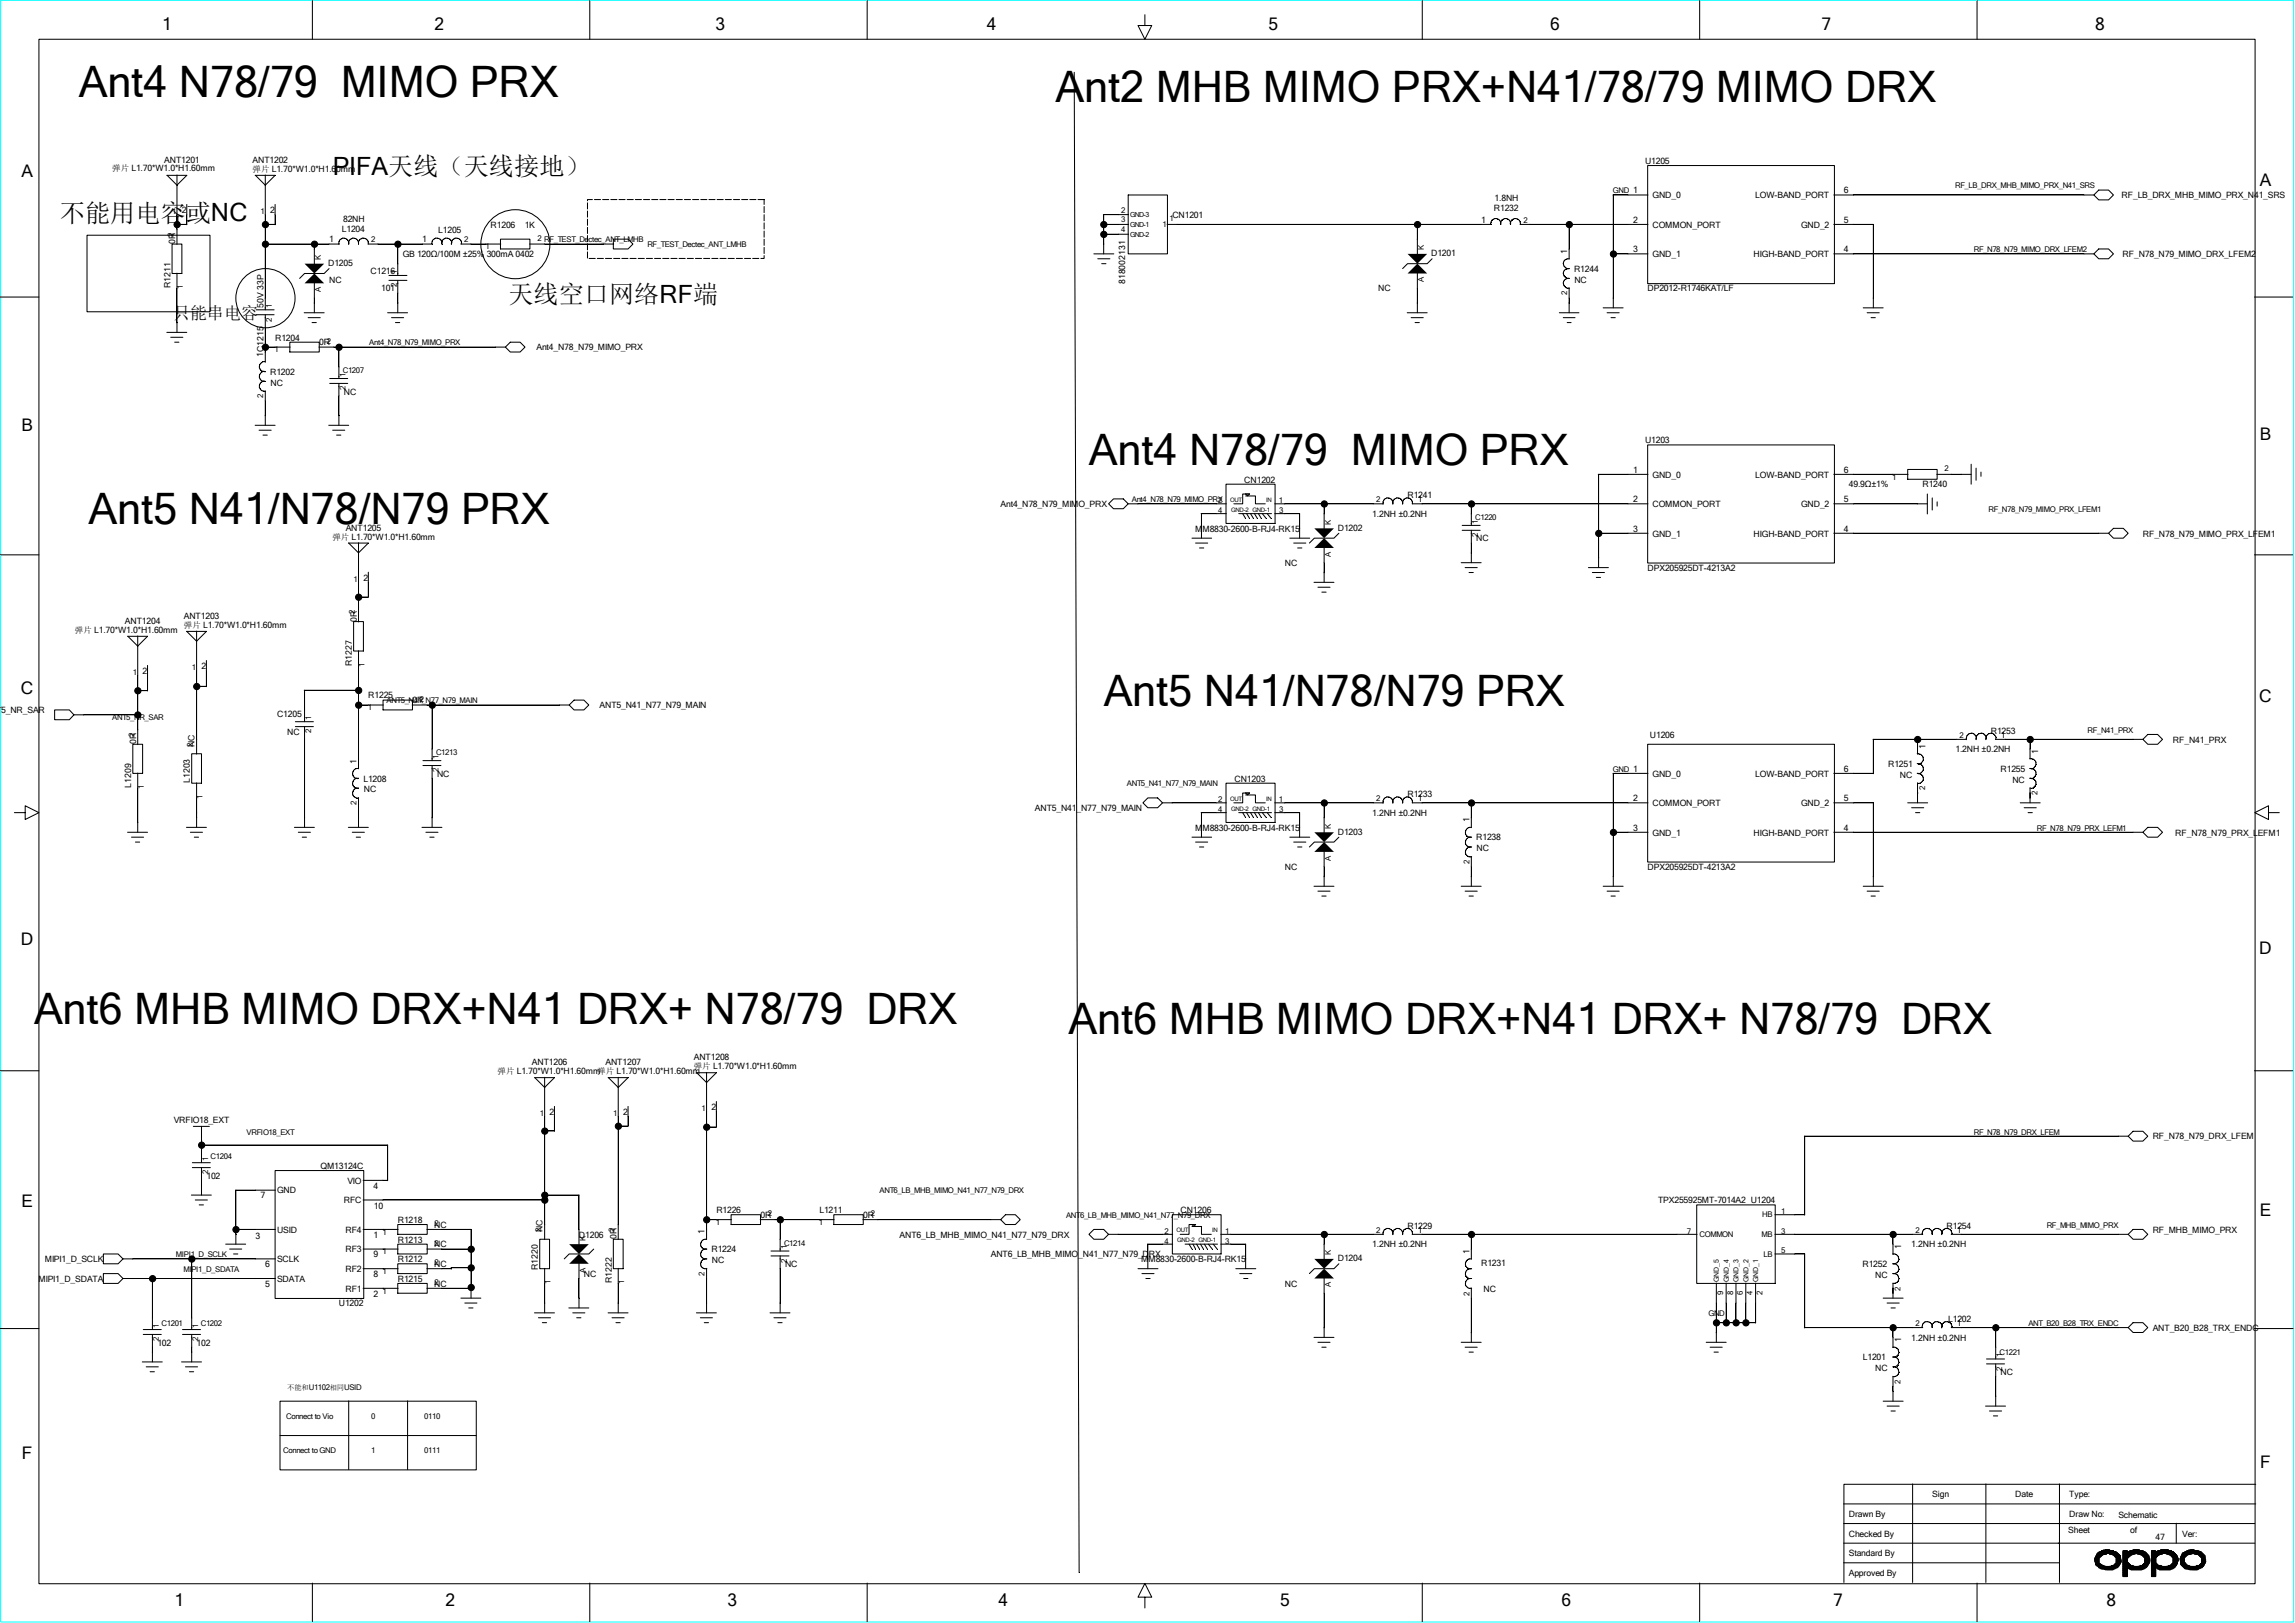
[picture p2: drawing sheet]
<svg xmlns="http://www.w3.org/2000/svg" width="297mm" height="210mm" viewBox="0 0 297 210" stroke-linecap="round" stroke-linejoin="round" font-family="sans-serif">
<defs><g id="words">
<g font-size="5.6">
<text x="10.2" y="12.6">Ant4 N78/79 MIMO PRX</text>
<text x="136.6" y="13.3">Ant2 MHB MIMO PRX+N41/78/79 MIMO DRX</text>
<text x="140.9" y="60.2">Ant4 N78/79 MIMO PRX</text>
<text x="11.5" y="67.8">Ant5 N41/N78/N79 PRX</text>
<text x="142.8" y="91.3">Ant5 N41/N78/N79 PRX</text>
<text x="4.4" y="132.5">Ant6 MHB MIMO DRX+N41 DRX+ N78/79 DRX</text>
<text x="138.3" y="133.8">Ant6 MHB MIMO DRX+N41 DRX+ N78/79 DRX</text>
</g>
<g font-size="3.3">
<text x="43.1" y="22.6">PIFA天线（天线接地）</text>
<text x="7.7" y="28.7">不能用电容或NC</text>
<text x="65.8" y="39.2">天线空口网络RF端</text>
</g>
<g font-size="2.2">
<text x="21" y="3.9">1</text>
<text x="56.2" y="3.9">2</text>
<text x="92.6" y="3.9">3</text>
<text x="127.7" y="3.9">4</text>
<text x="164.2" y="3.9">5</text>
<text x="200.6" y="3.9">6</text>
<text x="235.8" y="3.9">7</text>
<text x="271.1" y="3.9">8</text>
<text x="2.8" y="22.9">A</text>
<text x="292.5" y="24.1">A</text>
<text x="22.4" y="41.2">只能串电容</text>
<text x="2.8" y="55.8">B</text>
<text x="292.5" y="57">B</text>
<text x="2.7" y="89.7">C</text>
<text x="292.4" y="90.8">C</text>
<text x="2.7" y="122.3">D</text>
<text x="292.4" y="123.5">D</text>
<text x="2.8" y="156.2">E</text>
<text x="292.5" y="157.4">E</text>
<text x="2.8" y="188.8">F</text>
<text x="292.5" y="189.9">F</text>
<text x="22.6" y="207.9">1</text>
<text x="57.7" y="207.9">2</text>
<text x="94.1" y="207.9">3</text>
<text x="129.2" y="207.9">4</text>
<text x="165.7" y="207.9">5</text>
<text x="202.1" y="207.9">6</text>
<text x="237.2" y="207.9">7</text>
<text x="272.6" y="207.9">8</text>
</g>
<g font-size="1.1">
<text x="14.5" y="22.1">弹片 L1.70*W1.0*H1.60mm</text>
<text x="21.3" y="21.1">ANT1201</text>
<text x="32.7" y="22.2">弹片 L1.70*W1.0*H1.60mm</text>
<text x="32.7" y="21.1">ANT1202</text>
<text x="212.9" y="21.2">U1205</text>
<text x="23.5" y="27.6">2</text>
<text x="35" y="27.6">2</text>
<text x="44.2" y="30">L1204</text>
<text x="44.4" y="28.7">82NH</text>
<text x="63.5" y="29.5">R1206</text>
<text x="67.9" y="29.5">1K</text>
<text x="151.7" y="28.2">CN1201</text>
<text x="191.7" y="28.8">1</text>
<text x="193.3" y="27.3">R1232</text>
<text x="193.4" y="26">1.8NH</text>
<text x="211.4" y="28.8">2</text>
<text x="213.9" y="25.7">GND_0</text>
<text x="213.9" y="29.5">COMMON_PORT</text>
<text x="227.2" y="25.7">LOW-BAND_PORT</text>
<text x="233.1" y="29.5">GND_2</text>
<text x="238.6" y="25">6</text>
<text x="238.6" y="28.8">5</text>
<text x="274.6" y="25.7">RF_LB_DRX_MHB_MIMO_PRX_N41_SRS</text>
<text x="22.7" y="31.6" transform="rotate(-90 22.7 31.6)">0R</text>
<text x="42.5" y="34.4">D1205</text>
<text x="42.6" y="31.4">1</text>
<text x="48" y="35.4">C1216</text>
<text x="52.1" y="33.3">GB 120Ω/100M ±25% 300mA 0402</text>
<text x="54.7" y="31.4">1</text>
<text x="56.7" y="30.1">L1205</text>
<text x="185.2" y="33.1">D1201</text>
<text x="202.8" y="32.9" transform="rotate(-90 202.8 32.9)">1</text>
<text x="203.7" y="35.2">R1244</text>
<text x="211.4" y="32.6">3</text>
<text x="213.9" y="33.3">GND_1</text>
<text x="226.9" y="33.3">HIGH-BAND_PORT</text>
<text x="238.6" y="32.6">4</text>
<text x="274.7" y="33.3">RF_N78_N79_MIMO_DRX_LFEM2</text>
<text x="22.1" y="37.3" transform="rotate(-90 22.1 37.3)">R1211</text>
<text x="34.1" y="39.8" transform="rotate(-90 34.1 39.8)">50V 33P</text>
<text x="42.6" y="36.6">NC</text>
<text x="49.3" y="37.6">101</text>
<text x="145.6" y="36.8" transform="rotate(-90 145.6 36.8)">818002131</text>
<text x="178.4" y="37.7">NC</text>
<text x="203.8" y="36.6">NC</text>
<text x="213.2" y="37.7">DP2012-R1746KAT/LF</text>
<text x="34.1" y="46.2" transform="rotate(-90 34.1 46.2)">1C1215</text>
<text x="35.6" y="44.1">R1204</text>
<text x="41.3" y="44.7">0R2</text>
<text x="69.4" y="45.3">Ant4_N78_N79_MIMO_PRX</text>
<text x="35" y="48.5">R1202</text>
<text x="35" y="49.9">NC</text>
<text x="44.5" y="51.1">NC</text>
<text x="212.9" y="57.4">U1203</text>
<text x="129.5" y="65.6">Ant4_N78_N79_MIMO_PRX</text>
<text x="161" y="62.4">CN1202</text>
<text x="182.2" y="64.5">R1241</text>
<text x="183.5" y="65">1</text>
<text x="211.4" y="61.2">1</text>
<text x="211.4" y="65">2</text>
<text x="213.9" y="61.8">GND_0</text>
<text x="213.9" y="65.6">COMMON_PORT</text>
<text x="227.2" y="61.8">LOW-BAND_PORT</text>
<text x="233.1" y="65.6">GND_2</text>
<text x="238.6" y="65">5</text>
<text x="238.6" y="61.2">6</text>
<text x="239.3" y="63.1">49.9Ω±1%</text>
<text x="248.8" y="63.1">R1240</text>
<text x="43" y="69.9">弹片 L1.70*W1.0*H1.60mm</text>
<text x="44.7" y="68.7">ANT1205</text>
<text x="154.7" y="68.8">MM8830-2600-B-RJ4-RK15</text>
<text x="173.1" y="68.7">D1202</text>
<text x="177.6" y="66.9">1.2NH ±0.2NH</text>
<text x="191.1" y="70.1">NC</text>
<text x="211.4" y="68.8">3</text>
<text x="213.9" y="69.4">GND_1</text>
<text x="226.9" y="69.4">HIGH-BAND_PORT</text>
<text x="238.6" y="68.8">4</text>
<text x="277.3" y="69.4">RF_N78_N79_MIMO_PRX_LFEM1</text>
<text x="47" y="75.1">2</text>
<text x="166.3" y="73.2">NC</text>
<text x="213.2" y="73.9">DPX205925DT-4213A2</text>
<text x="9.7" y="81.9">弹片 L1.70*W1.0*H1.60mm</text>
<text x="16.2" y="80.7">ANT1204</text>
<text x="23.8" y="80.1">ANT1203</text>
<text x="23.8" y="81.2">弹片 L1.70*W1.0*H1.60mm</text>
<text x="46.2" y="80.4" transform="rotate(-90 46.2 80.4)">0R</text>
<text x="18.5" y="87.2">2</text>
<text x="26.1" y="86.6">2</text>
<text x="45.5" y="86.1" transform="rotate(-90 45.5 86.1)">R1227</text>
<text x="-.5" y="92.3">T5_NR_SAR</text>
<text x="35.9" y="92.8">C1205</text>
<text x="37.2" y="95.2">NC</text>
<text x="47.7" y="90.4">R1225</text>
<text x="53.4" y="91">0R</text>
<text x="77.6" y="91.7">ANT5_N41_N77_N79_MAIN</text>
<text x="213.5" y="95.5">U1206</text>
<text x="257.6" y="95">R1253</text>
<text x="259" y="95.5">1</text>
<text x="17" y="102" transform="rotate(-90 17 102)">L1209</text>
<text x="17.6" y="96.3" transform="rotate(-90 17.6 96.3)">0R</text>
<text x="24.6" y="101.3" transform="rotate(-90 24.6 101.3)">L1203</text>
<text x="25.2" y="96.6" transform="rotate(-90 25.2 96.6)">NC</text>
<text x="46.1" y="98.8" transform="rotate(-90 46.1 98.8)">1</text>
<text x="47" y="101.1">L1208</text>
<text x="56.6" y="100.5">NC</text>
<text x="159.8" y="101.1">CN1203</text>
<text x="213.9" y="100.5">GND_0</text>
<text x="227.2" y="100.5">LOW-BAND_PORT</text>
<text x="238.6" y="99.9">6</text>
<text x="244.3" y="99.2">R1251</text>
<text x="245.9" y="100.6">NC</text>
<text x="249.2" y="96.9" transform="rotate(-90 249.2 96.9)">1</text>
<text x="253.1" y="97.4">1.2NH ±0.2NH</text>
<text x="258.9" y="99.9">R1255</text>
<text x="260.4" y="101.3">NC</text>
<text x="263.8" y="97.5" transform="rotate(-90 263.8 97.5)">1</text>
<text x="281.2" y="96.1">RF_N41_PRX</text>
<text x="47.1" y="102.5">NC</text>
<text x="133.9" y="104.9">ANT5_N41_N77_N79_MAIN</text>
<text x="154.7" y="107.5">MM8830-2600-B-RJ4-RK15</text>
<text x="173.1" y="108">D1203</text>
<text x="177.6" y="105.6">1.2NH ±0.2NH</text>
<text x="182.2" y="103.2">R1233</text>
<text x="183.5" y="103.7">1</text>
<text x="190.2" y="106.4" transform="rotate(-90 190.2 106.4)">1</text>
<text x="211.4" y="103.7">2</text>
<text x="211.4" y="107.5">3</text>
<text x="213.9" y="104.3">COMMON_PORT</text>
<text x="233.1" y="104.3">GND_2</text>
<text x="238.6" y="103.7">5</text>
<text x="238.6" y="107.5">4</text>
<text x="166.3" y="112.6">NC</text>
<text x="191.1" y="108.8">R1238</text>
<text x="191.1" y="110.2">NC</text>
<text x="213.2" y="112.6">DPX205925DT-4213A2</text>
<text x="213.9" y="108.1">GND_1</text>
<text x="226.9" y="108.1">HIGH-BAND_PORT</text>
<text x="281.5" y="108.1">RF_N78_N79_PRX_LEFM1</text>
<text x="68.8" y="137.8">ANT1206</text>
<text x="78.4" y="137.8">ANT1207</text>
<text x="89.8" y="137.2">ANT1208</text>
<text x="64.4" y="139">弹片 L1.70*W1.0*H1.60mm弹片 L1.70*W1.0*H1.60mm</text>
<text x="89.8" y="138.3">弹片 L1.70*W1.0*H1.60mm</text>
<text x="92.1" y="143.6">2</text>
<text x="22.5" y="145.3">VRFIO18_EXT</text>
<text x="71.1" y="144.3">2</text>
<text x="80.6" y="144.3">2</text>
<text x="278.6" y="147.4">RF_N78_N79_DRX_LFEM</text>
<text x="26.7" y="152.5">102</text>
<text x="33.7" y="155.1">7</text>
<text x="35.9" y="154.4">GND</text>
<text x="41.5" y="151.3">QM13124C</text>
<text x="44.5" y="155.7">RFC</text>
<text x="45" y="153.2">VIO</text>
<text x="48.3" y="153.8">4</text>
<text x="214.6" y="155.7">TPX255925MT-7014A2 U1204</text>
<text x="33.1" y="160.3">3</text>
<text x="35.9" y="159.5">USID</text>
<text x="44.7" y="159.5">RF4</text>
<text x="48.3" y="160.1">1</text>
<text x="48.4" y="156.5">10</text>
<text x="51.5" y="158.2">R1218</text>
<text x="51.5" y="160.8">R1213</text>
<text x="56.2" y="158.9">NC</text>
<text x="56.2" y="161.4">NC</text>
<text x="70.2" y="159.4" transform="rotate(-90 70.2 159.4)">NC</text>
<text x="74.9" y="160.1">D1206</text>
<text x="79.8" y="160.4" transform="rotate(-90 79.8 160.4)">0R</text>
<text x="91.2" y="159.7" transform="rotate(-90 91.2 159.7)">1</text>
<text x="92.7" y="157">R1226</text>
<text x="98.4" y="157.6">0R</text>
<text x="106" y="157">L1211</text>
<text x="111.7" y="157.6">0R2</text>
<text x="116.4" y="160.1">ANT6_LB_MHB_MIMO_N41_N77_N79_DRX</text>
<text x="152.8" y="157">CN1206</text>
<text x="177.6" y="161.4">1.2NH ±0.2NH</text>
<text x="182.2" y="159">R1229</text>
<text x="183.5" y="159.5">1</text>
<text x="246" y="161.6" transform="rotate(-90 246 161.6)">1</text>
<text x="247.4" y="161.4">1.2NH ±0.2NH</text>
<text x="251.9" y="159">R1254</text>
<text x="253.2" y="159.5">1</text>
<text x="278.6" y="159.5">RF_MHB_MIMO_PRX</text>
<text x="5" y="165.9">MIPI1_D_SDATA</text>
<text x="5.8" y="163.3">MIPI1_D_SCLK</text>
<text x="34.3" y="166.5">5</text>
<text x="34.3" y="164">6</text>
<text x="35.9" y="163.3">SCLK</text>
<text x="35.9" y="165.9">SDATA</text>
<text x="44.7" y="167.1">RF1</text>
<text x="44.7" y="164.6">RF2</text>
<text x="44.7" y="162.1">RF3</text>
<text x="48.3" y="162.7">9</text>
<text x="48.3" y="165.2">8</text>
<text x="48.3" y="167.8">2</text>
<text x="51.5" y="163.3">R1212</text>
<text x="51.5" y="165.9">R1215</text>
<text x="56.2" y="164">NC</text>
<text x="56.2" y="166.5">NC</text>
<text x="69.6" y="164.3" transform="rotate(-90 69.6 164.3)">R1220</text>
<text x="75.6" y="165.2">NC</text>
<text x="79.2" y="166.1" transform="rotate(-90 79.2 166.1)">R1222</text>
<text x="92.1" y="162.1">R1224</text>
<text x="92.1" y="163.4">NC</text>
<text x="101.6" y="164">NC</text>
<text x="128.2" y="162.7">ANT6_LB_MHB_MIMO_N41_N77_N79_DRX</text>
<text x="147.7" y="163.3">MM8830-2600-B-RJ4-RK15</text>
<text x="166.3" y="166.5">NC</text>
<text x="173.1" y="163.2">D1204</text>
<text x="190.2" y="162.3" transform="rotate(-90 190.2 162.3)">1</text>
<text x="191.7" y="163.8">R1231</text>
<text x="192" y="167.1">NC</text>
<text x="241" y="164">R1252</text>
<text x="242.7" y="165.4">NC</text>
<text x="43.9" y="169">U1202</text>
<text x="246" y="173.7" transform="rotate(-90 246 173.7)">1</text>
<text x="247.4" y="173.5">1.2NH ±0.2NH</text>
<text x="252.1" y="171.1">L1202</text>
<text x="253.2" y="171.6">1</text>
<text x="278.6" y="172.2">ANT_B20_B28_TRX_ENDC</text>
<text x="20.4" y="174.1">102</text>
<text x="25.4" y="174.1">102</text>
<text x="241.1" y="176">L1201</text>
<text x="242.7" y="177.4">NC</text>
<text x="258.9" y="177.9">NC</text>
<text x="239.3" y="196.3">Drawn By</text>
<text x="250.1" y="193.8">Sign</text>
<text x="260.8" y="193.8">Date</text>
<text x="267.8" y="196.3">Draw No:</text>
<text x="267.8" y="193.8">Type:</text>
<text x="274.2" y="196.4">Schematic</text>
<text x="239.3" y="198.8">Checked By</text>
<text x="239.3" y="201.4">Standard By</text>
<text x="239.3" y="203.9">Approved By</text>
<text x="267.7" y="198.3">Sheet</text>
<text x="275.7" y="198.3">of</text>
<text x="279" y="199.2">47</text>
<text x="282.4" y="198.8">Ver:</text>
</g>
<g font-size="1">
<text x="22.3" y="27.7">1</text>
<text x="33.7" y="27.7">1</text>
<text x="145.1" y="28.8">3</text>
<text x="145.1" y="27.5">2</text>
<text x="150.5" y="29.4">1</text>
<text x="151.3" y="28.7">1</text>
<text x="197.1" y="28.8">2</text>
<text x="208.7" y="25">GND 1</text>
<text x="253" y="24.4">RF_LB_DRX_MHB_MIMO_PRX_N41_SRS</text>
<text x="22.4" y="30.6" transform="rotate(-90 22.4 30.6)">2</text>
<text x="41.5" y="33.7" transform="rotate(-90 41.5 33.7)">K</text>
<text x="48" y="31.4">2</text>
<text x="51.4" y="35.4" transform="rotate(-90 51.4 35.4)">1</text>
<text x="60.1" y="31.4">2</text>
<text x="62.8" y="32.3">1</text>
<text x="69.6" y="31.2">2 RF_TEST_Dectec_ANT_LMHB</text>
<text x="83.8" y="32">RF_TEST_Dectec_ANT_LMHB</text>
<text x="145.1" y="30.1">4</text>
<text x="184.3" y="32.4" transform="rotate(-90 184.3 32.4)">K</text>
<text x="255.4" y="32.6">RF_N78_N79_MIMO_DRX_LFEM2</text>
<text x="23.7" y="37.4" transform="rotate(-90 23.7 37.4)">1</text>
<text x="35.2" y="41.6" transform="rotate(-90 35.2 41.6)">2</text>
<text x="35.2" y="39.9" transform="rotate(-90 35.2 39.9)">1</text>
<text x="41.5" y="37.8" transform="rotate(-90 41.5 37.8)">A</text>
<text x="51.4" y="37.2" transform="rotate(-90 51.4 37.2)">2</text>
<text x="184.3" y="36.5" transform="rotate(-90 184.3 36.5)">A</text>
<text x="202.8" y="38.2" transform="rotate(-90 202.8 38.2)">2</text>
<text x="35.5" y="45.6">1</text>
<text x="47.8" y="44.7">Ant4_N78_N79_MIMO_PRX</text>
<text x="34.1" y="51.6" transform="rotate(-90 34.1 51.6)">2</text>
<text x="44.4" y="48.3">C1207</text>
<text x="44.7" y="50.5" transform="rotate(-90 44.7 50.5)">2</text>
<text x="44.7" y="48.8" transform="rotate(-90 44.7 48.8)">1</text>
<text x="146.5" y="65">Ant4_N78_N79_MIMO_PRX</text>
<text x="157.6" y="65.1">2</text>
<text x="165.5" y="65.1">1</text>
<text x="178.1" y="65">2</text>
<text x="244.9" y="62.1">1</text>
<text x="251.6" y="61">2</text>
<text x="157.6" y="66.4">4</text>
<text x="165.5" y="66.4">3</text>
<text x="172.2" y="67.9" transform="rotate(-90 172.2 67.9)">K</text>
<text x="190.9" y="67.3">C1220</text>
<text x="191.3" y="69.5" transform="rotate(-90 191.3 69.5)">2</text>
<text x="191.3" y="67.8" transform="rotate(-90 191.3 67.8)">1</text>
<text x="257.3" y="66.3">RF_N78_N79_MIMO_PRX_LFEM1</text>
<text x="45.8" y="75.3">1</text>
<text x="172.2" y="72.1" transform="rotate(-90 172.2 72.1)">A</text>
<text x="45.9" y="79.5" transform="rotate(-90 45.9 79.5)">2</text>
<text x="17.2" y="87.3">1</text>
<text x="24.8" y="86.7">1</text>
<text x="47.2" y="86.3" transform="rotate(-90 47.2 86.3)">1</text>
<text x="14.5" y="93.2">ANT5_NR_SAR</text>
<text x="17.4" y="95.4" transform="rotate(-90 17.4 95.4)">2</text>
<text x="40.3" y="94.9" transform="rotate(-90 40.3 94.9)">2</text>
<text x="40.3" y="93.2" transform="rotate(-90 40.3 93.2)">1</text>
<text x="47.6" y="91.9">1</text>
<text x="50" y="91">ANT5_N41_N77_N79_MAIN</text>
<text x="54.3" y="90.8">2</text>
<text x="253.6" y="95.5">2</text>
<text x="270.2" y="94.8">RF_N41_PRX</text>
<text x="25" y="96.6" transform="rotate(-90 25 96.6)">2</text>
<text x="56.4" y="97.7">C1213</text>
<text x="56.8" y="99.9" transform="rotate(-90 56.8 99.9)">2</text>
<text x="56.8" y="98.2" transform="rotate(-90 56.8 98.2)">1</text>
<text x="145.8" y="101.8">ANT5_N41_N77_N79_MAIN</text>
<text x="208.7" y="99.9">GND 1</text>
<text x="18.6" y="102.1" transform="rotate(-90 18.6 102.1)">1</text>
<text x="26.2" y="103.4" transform="rotate(-90 26.2 103.4)">1</text>
<text x="46.1" y="104.2" transform="rotate(-90 46.1 104.2)">2</text>
<text x="157.6" y="105.1">4</text>
<text x="157.6" y="103.8">2</text>
<text x="165.5" y="103.8">1</text>
<text x="165.5" y="105.1">3</text>
<text x="172.2" y="107.2" transform="rotate(-90 172.2 107.2)">K</text>
<text x="178.1" y="103.7">2</text>
<text x="249.1" y="102.3" transform="rotate(-90 249.1 102.3)">2</text>
<text x="263.6" y="107.5">RF_N78_N79_PRX_LEFM1</text>
<text x="263.7" y="102.9" transform="rotate(-90 263.7 102.9)">2</text>
<text x="172.2" y="111.4" transform="rotate(-90 172.2 111.4)">A</text>
<text x="190.2" y="111.8" transform="rotate(-90 190.2 111.8)">2</text>
<text x="90.8" y="143.8">1</text>
<text x="27.3" y="150">C1204</text>
<text x="31.9" y="146.8">VRFIO18_EXT</text>
<text x="69.8" y="144.4">1</text>
<text x="79.4" y="144.4">1</text>
<text x="255.4" y="146.8">RF_N78_N79_DRX_LFEM</text>
<text x="26.9" y="152" transform="rotate(-90 26.9 152)">2</text>
<text x="26.9" y="150.2" transform="rotate(-90 26.9 150.2)">1</text>
<text x="113.8" y="154.4">ANT6_LB_MHB_MIMO_N41_N77_N79_DRX</text>
<text x="49.5" y="159.8">1</text>
<text x="56.2" y="158.7">2</text>
<text x="56.2" y="161.2">2</text>
<text x="70" y="159.4" transform="rotate(-90 70 159.4)">2</text>
<text x="75.8" y="160.5" transform="rotate(-90 75.8 160.5)">K</text>
<text x="79.5" y="159.4" transform="rotate(-90 79.5 159.4)">2</text>
<text x="92.6" y="158.5">1</text>
<text x="99.4" y="157.4">2</text>
<text x="101.5" y="161.2">C1214</text>
<text x="101.8" y="161.7" transform="rotate(-90 101.8 161.7)">1</text>
<text x="106" y="158.5">1</text>
<text x="138" y="157.6">ANT6_LB_MHB_MIMO_N41_N77_N79_DRX</text>
<text x="150.7" y="160.9">4</text>
<text x="150.7" y="159.6">2</text>
<text x="158.5" y="159.6">1</text>
<text x="158.5" y="160.9">3</text>
<text x="178.1" y="159.5">2</text>
<text x="218.3" y="159.6">7</text>
<text x="220" y="160.1">COMMON</text>
<text x="228" y="160.1">MB</text>
<text x="228" y="157.5">HB</text>
<text x="230.5" y="159.6">3</text>
<text x="230.5" y="157.1">1</text>
<text x="247.9" y="159.5">2</text>
<text x="264.9" y="158.9">RF_MHB_MIMO_PRX</text>
<text x="22.8" y="162.7">MIPI1_D_SCLK</text>
<text x="23.7" y="164.6">MIPI1_D_SDATA</text>
<text x="49.5" y="162.3">1</text>
<text x="49.5" y="164.8">1</text>
<text x="49.5" y="167.4">1</text>
<text x="56.2" y="163.7">2</text>
<text x="56.2" y="166.3">2</text>
<text x="71.2" y="166.2" transform="rotate(-90 71.2 166.2)">1</text>
<text x="75.8" y="164.7" transform="rotate(-90 75.8 164.7)">A</text>
<text x="80.8" y="166.2" transform="rotate(-90 80.8 166.2)">1</text>
<text x="91.2" y="165.1" transform="rotate(-90 91.2 165.1)">2</text>
<text x="101.8" y="163.4" transform="rotate(-90 101.8 163.4)">2</text>
<text x="172.2" y="166.6" transform="rotate(-90 172.2 166.6)">A</text>
<text x="172.2" y="162.4" transform="rotate(-90 172.2 162.4)">K</text>
<text x="190.2" y="167.6" transform="rotate(-90 190.2 167.6)">2</text>
<text x="223" y="167.6" transform="rotate(-90 223 167.6)">9</text>
<text x="224.3" y="167.6" transform="rotate(-90 224.3 167.6)">8</text>
<text x="225.6" y="167.6" transform="rotate(-90 225.6 167.6)">6</text>
<text x="226.8" y="167.6" transform="rotate(-90 226.8 167.6)">4</text>
<text x="228.1" y="167.6" transform="rotate(-90 228.1 167.6)">2</text>
<text x="228.2" y="162.6">LB</text>
<text x="230.5" y="162.2">5</text>
<text x="246" y="167" transform="rotate(-90 246 167)">2</text>
<text x="20.6" y="173.6" transform="rotate(-90 20.6 173.6)">2</text>
<text x="20.6" y="171.8" transform="rotate(-90 20.6 171.8)">1</text>
<text x="20.9" y="171.6">C1201</text>
<text x="25.7" y="173.6" transform="rotate(-90 25.7 173.6)">2</text>
<text x="25.7" y="171.8" transform="rotate(-90 25.7 171.8)">1</text>
<text x="26" y="171.6">C1202</text>
<text x="221.1" y="170.3">GND</text>
<text x="247.9" y="171.6">2</text>
<text x="262.5" y="171.6">ANT_B20_B28_TRX_ENDC</text>
<text x="246" y="179.1" transform="rotate(-90 246 179.1)">2</text>
<text x="258.8" y="175.3">C1221</text>
<text x="259.1" y="177.4" transform="rotate(-90 259.1 177.4)">2</text>
<text x="259.1" y="175.6" transform="rotate(-90 259.1 175.6)">1</text>
<text x="37" y="183.6">Connect to Vio</text>
<text x="48" y="183.6">0</text>
<text x="54.9" y="183.6">0110</text>
<text x="36.7" y="188">Connect to GND</text>
<text x="48" y="188">1</text>
<text x="54.9" y="188">0111</text>
</g>
<g font-size=".9">
<text x="146.3" y="28.1">GND-3</text>
<text x="146.3" y="29.3">GND-1</text>
<text x="146.3" y="30.6">GND-2</text>
<text x="222.5" y="166" transform="rotate(-90 222.5 166)">GND_5</text>
<text x="223.7" y="166" transform="rotate(-90 223.7 166)">GND_4</text>
<text x="225" y="166" transform="rotate(-90 225 166)">GND_3</text>
<text x="226.3" y="166" transform="rotate(-90 226.3 166)">GND_2</text>
<text x="227.5" y="166" transform="rotate(-90 227.5 166)">GND_1</text>
<text x="37.2" y="179.8">不能和U1102相同USID</text>
</g>
<g font-size=".8">
<text x="159.2" y="64.9">OUT</text>
<text x="163.9" y="64.9">IN</text>
<text x="159.3" y="66.2">GND-2 GND-1</text>
<text x="159.2" y="103.6">OUT</text>
<text x="159.3" y="104.9">GND-2 GND-1</text>
<text x="163.9" y="103.6">IN</text>
<text x="152.3" y="159.5">OUT</text>
<text x="152.4" y="160.7">GND-2 GND-1</text>
<text x="156.9" y="159.5">IN</text>
</g>
</g></defs>
<path d="M.1 0h296.7v209.9h-296.7z" fill="none" stroke="#0ff" stroke-width=".13"/>
<g fill="none" stroke="#000" stroke-width=".13">
<path d="M5 5.1h286.8v199.8h-286.8zM40.4 .1v5M76.3 .1v5M112.2 .1v5M139 9.4l.7 194.1M148.2 1.9v1.4h.9l-.9 1.8-.9-1.8h.9M184.1 .1v5M220 .1v5M255.9 .1v5M0 38.4h5M11.3 30.4h15.9v9.9h-15.9zM21.6 22.7h2.6l-1.3 1.3-1.3-1.3"/>
<path d="M22.3 31.6h1.2v3.8h-1.2zM22.9 29h1.3M22.9 22.6v9M22.9 35.3v7.7M24.2 26.5v2.6M33 22.7h2.6l-1.3 1.3-1.2-1.3M34.3 29h1.3M34.3 31.6h9.6M34.3 22.6v17.5M35.6 26.5v2.6M40.7 31.6v2.6M40.7 36.6v3.9"/>
<path d="M42.6 34.8l-.6 .6h-2.6l-.6 .6M44.3 30.8l.4 .1a.62 .62 0 0 1 .4 .5M44.4 30.8a.67 .67 0 0 0-.5 .8M45.6 30.8l.4 .1a.62 .62 0 0 1 .4 .5M45.6 30.8a.67 .67 0 0 0-.5 .8M46.9 30.8l.3 .1a.62 .62 0 0 1 .5 .5M46.9 30.8a.67 .67 0 0 0-.5 .8M47.6 31.6h8.4M47.7 31.4v.2M50.3 36.3h2.4M50.3 35.6h2.4M51.5 31.6v4"/>
<path d="M51.5 36.3v4.2M56.3 30.8a.68 .68 0 0 1 .9 .6M56.4 30.8l-.2 .1a.52 .52 0 0 0-.3 .7M57.6 30.8a.64 .64 0 0 1 .8 .8M57.7 30.8l-.2 .1a.52 .52 0 0 0-.3 .7v-.2M58.9 30.8a.64 .64 0 0 1 .8 .8M58.9 30.8l-.1 .1a.61 .61 0 0 0-.4 .7M59.6 31.6h5.2M64.8 30.9h3.8v1.3h-3.8zM68.5 31.6h10.9M79.4 30.9h1.9l.6 .7-.6 .6h-1.9zM141.6 32.9h2.5"/>
<path d="M142.1 33.5h1.5M142.6 34.1h.5M142.8 29h3.2M142.8 27.8h3.2M142.8 30.3h3.2M142.8 27.8v5.1M146 25.2h5.1v7.7h-5.1zM151 29h42M183.4 29v3.9M183.4 35.3v5.2M185.3 33.5l-.6 .6h-2.5l-.7 .7M193.4 28.3h.2a.64 .64 0 0 1 .6 .6"/>
<path d="M193.5 28.3a.65 .65 0 0 0-.5 .7M194.7 28.3h.2a.64 .64 0 0 1 .6 .6M194.7 28.3a.65 .65 0 0 0-.5 .7v-.2M196 28.3h.2a.64 .64 0 0 1 .6 .6M196 28.3a.65 .65 0 0 0-.5 .7v-.2M196.7 29h16.6M196.8 28.8v.2M202.9 33.5h.2M202.9 33.5a.65 .65 0 0 0-.6 .7 .65 .65 0 0 0 .8 .6M202.9 34.8a.65 .65 0 0 0-.6 .7 .65 .65 0 0 0 .8 .5M202.9 36a.65 .65 0 0 0-.6 .8 .65 .65 0 0 0 .8 .5M203.1 29v4.5"/>
<path d="M203.1 37.3v3.2M207.5 39.8h2.6M208.7 32.9h4.6M208.7 25.2h4.6M208.8 25.2v14.6M213.2 21.4h24.2v15.3h-24.2zM237.3 29h5.1v10.8M237.3 32.9h33.7M237.3 25.2h33.7M241.1 39.8h2.6M271 32.9l.6-.7h1.3l.6 .7-.6 .6h-1.3zM271 25.2l.6-.6h1.3l.6 .6-.6 .7h-1.3z"/>
<path d="M291.8 38.4h5M21.6 43h2.6M22.1 43.6h1.6M22.6 44.3h.6M33 55h2.6M33.1 40.7h2.4M33.1 40.1h2.4M33.5 55.7h1.6M33.6 47.6l.1 .2a.61 .61 0 0 0 .7 .3M33.6 48.9l.1 .1a.61 .61 0 0 0 .7 .4M33.6 50.1l.1 .2a.61 .61 0 0 0 .7 .3M34 56.3h.6"/>
<path d="M34.3 44.9h3.2M34.3 40.7v6.2M34.3 50.6v4.4M34.3 46.8a.67 .67 0 0 0-.7 .8M34.3 48.1a.63 .63 0 0 0-.7 .8M34.3 49.4a.63 .63 0 0 0-.7 .8M37.5 44.3h3.8v1.3h-3.8zM39.4 40.5h2.6M39.9 41.1h1.5M40.4 41.7h.5M41.3 44.9h24.1M42.5 55h2.6"/>
<path d="M42.7 49.6h2.3M42.7 49h2.3M43.1 55.7h1.5M43.6 56.3h.5M43.9 44.9v4.1M43.9 49.6v5.4M50.2 40.5h2.5M50.7 41.1h1.5M51.2 41.7h.5M65.4 44.9l.6-.6h1.3l.6 .6-.6 .7h-1.3zM182.1 40.5h2.6M182.6 41.1h1.6"/>
<path d="M183.1 41.7h.6M201.8 40.5h2.5M202.3 41.1h1.5M202.8 41.7h.5M208 40.5h1.5M208.5 41.1h.5M213.2 57.6h24.2v15.3h-24.2zM241.6 40.5h1.6M242.1 41.1h.6M0 71.8h5M45.1 70.3h2.6l-1.3 1.2-1.3-1.2M46.4 77.3h1.3"/>
<path d="M46.4 70.2v10.3M47.7 74v3.3M143.5 65.2l.6-.6h1.3l.6 .6-.6 .6h-1.3zM146 65.2h12.7M154.3 69.6h2.5M154.7 70.3h1.6M155.2 70.9h.6M155.4 66.5h3.3M155.5 66.5v3.1M158.7 62.7h6.3v5h-6.3zM160.3 66.5h4.2M160.8 66.5l.4 .6"/>
<path d="M161.2 63.9h.5M161.2 64.2h1.3v1h1.2M161.2 63.9l.3 .3 .2-.3M161.3 66.5l.4 .6M161.7 63.9h-.9v1.3h-1.1M161.8 66.5l.4 .6M162.3 66.5l.4 .6M162.9 66.5l.3 .6M163.4 66.5l.5 .6M164 66.5l.5 .6M165 66.5h3.2v3.1M165 65.2h14"/>
<path d="M166.9 69.6h2.6M167.4 70.3h1.6M167.9 70.9h.6M170.1 75.4h2.5M170.6 76h1.5M171.1 76.6h.5M171.4 65.2v3.2M171.4 70.9v4.5M173.3 69l-.7 .6h-2.5l-.6 .7M179.5 64.4h.2a.64 .64 0 0 1 .6 .6M179.5 64.4l-.3 .2-.2 .3v.3M180.7 64.4h.2a.64 .64 0 0 1 .6 .6"/>
<path d="M180.8 64.4l-.4 .2-.1 .3v.3M182 64.4h.2a.64 .64 0 0 1 .6 .6M182 64.4l-.3 .2-.2 .3v.3M182.8 65.2h30.5M182.8 65v.2M189.1 72.8h2.6M189.2 68.6h2.4M189.2 68h2.4M189.6 73.4h1.6M190.1 74.1h.6M190.4 65.2v2.8M190.4 68.6v4.2"/>
<path d="M205.6 73.4h2.6M206.1 74.1h1.5M206.6 74.7h.5M206.8 69h6.5M206.8 61.4h6.5M206.9 61.4v12M237.3 65.2h12.1M237.3 69h35.6M237.3 61.4h9.6M246.9 60.7h3.8v1.3h-3.8zM249.4 63.9v2.6M250.1 64.4v1.6"/>
<path d="M250.7 61.4h4.4M250.7 64.9v.6M255.1 60.1v2.6M255.7 60.6v1.5M256.4 61.1v.5M272.9 69l.6-.6h1.3l.6 .6-.6 .6h-1.3zM291.8 71.8h5M7.1 91.9h1.9l.6 .6-.6 .6h-1.9zM9.5 92.5h8.3M16.5 82.3h2.6l-1.3 1.3-1.2-1.3M17.2 96.3h1.3v3.8h-1.3zM17.8 89.4h1.3"/>
<path d="M17.8 82.3v14.1M19.1 86.1v3.3M24.1 81.7h2.6l-1.3 1.3-1.2-1.3M24.8 97.5h1.3v3.8h-1.3zM25.4 88.8h1.3M25.4 81.7v15.9M26.7 85.5v3.4M38.2 94h2.4M38.2 93.4h2.4M39.4 89.3h7M39.4 89.3v4.1M39.4 94v13.1"/>
<path d="M45.8 80.4h1.2v3.8h-1.2zM46.1 99.4h.3M46.2 99.4l-.4 .3-.2 .5M46.4 91.2h3.2M46.4 84.2v15.3M49.6 90.6h3.8v1.3h-3.8zM53.3 91.2h20.4M54.7 99.1h2.4M54.7 98.4h2.4M55.9 91.2v7.2M55.9 99.1v8M74.3 90.6h1.3l.6 .6-.6 .7h-1.3l-.6-.7z"/>
<path d="M213.2 96.3h24.2v15.2h-24.2zM242.4 95.7h12.1M242.4 95.7v4.4M248.1 97.5a.67 .67 0 0 1 .8 .6 .67 .67 0 0 1-.6 .7M248.1 98.8h.1M248.2 95.7v1.9M248.2 98.8l.4 .1a.64 .64 0 0 1 .3 .8 .64 .64 0 0 1-.7 .4M255.7 95.7a.66 .66 0 0 0-.6-.8 .66 .66 0 0 0-.6 .8M257 95.7a.66 .66 0 0 0-.7-.8 .66 .66 0 0 0-.6 .8M258.2 95.7h19.2M258.3 95.7a.66 .66 0 0 0-.7-.8 .66 .66 0 0 0-.6 .8M262.7 98.2a.67 .67 0 0 1 .8 .5"/>
<path d="M262.7 99.4a.67 .67 0 0 1 .8 .5M262.7 95.7v2.5M263.5 98.6a.67 .67 0 0 1-.8 .8M263.5 99.9a.67 .67 0 0 1-.8 .8M277.3 95.7l.7-.7h1.2l.7 .7-.7 .6h-1.2zM1.9 105.2h1.4v-.9l1.7 .9-1.7 .8v-.8M16.5 107.7h2.6M17 108.3h1.6M17.5 109h.6M17.8 100v7.7M24.1 107.1h2.6M24.6 107.7h1.6"/>
<path d="M25.1 108.3h.6M25.4 101.3v5.8M38.1 107.1h2.6M38.6 107.7h1.6M39.1 108.3h.6M45.1 107.1h2.6M45.6 107.7h1.6M45.6 100.2a.62 .62 0 0 0 .8 .5h-.3M45.6 101.5a.62 .62 0 0 0 .8 .5h-.3M45.6 102.7a.65 .65 0 0 0 .8 .6M46.1 108.3h.6M46.2 100.7l-.4 .3-.2 .5"/>
<path d="M46.2 102l-.4 .2-.2 .6M46.4 103.2v3.9M54.6 107.1h2.6M55.1 107.7h1.6M55.6 108.3h.6M147.9 103.9l.6-.6h1.3l.7 .6-.7 .6h-1.3zM150.4 103.9h8.3M154.3 108.3h2.5M154.7 109h1.6M155.2 109.6h.6M155.4 105.2h3.3M155.5 105.2v3.1"/>
<path d="M158.7 101.3h6.3v5.1h-6.3zM160.3 105.2h4.2M160.8 105.2l.4 .6M161.2 102.6h.5M161.2 102.9h1.3v1h1.2M161.2 102.6l.3 .3 .2-.3M161.3 105.2l.4 .6M161.7 102.6h-.9v1.3h-1.1M161.8 105.2l.4 .6M162.3 105.2l.4 .6M162.9 105.2l.3 .6M163.4 105.2l.5 .6"/>
<path d="M164 105.2l.5 .6M165 105.2h3.2v3.1M165 103.9h14M166.9 108.3h2.6M167.4 109h1.6M167.9 109.6h.6M170.1 114.7h2.5M170.6 115.3h1.5M171.1 116h.5M171.4 103.9v3.8M171.4 110.2v4.5M173.3 108.3l-.7 .7h-2.5l-.6 .6"/>
<path d="M179.5 103.1h.2a.64 .64 0 0 1 .6 .6M179.5 103.1l-.3 .2-.2 .3v.3M180.7 103.1h.2a.64 .64 0 0 1 .6 .6M180.8 103.1l-.4 .2-.1 .3v.3M182 103.1h.2a.64 .64 0 0 1 .6 .6M182 103.1l-.3 .2-.2 .3v.3M182.8 103.9h30.5M182.8 103.7v.2M189.1 114.7h2.6M189.6 115.3h1.6M189.7 107.8a.64 .64 0 0 0 .8 .5M189.7 109.1a.64 .64 0 0 0 .8 .5"/>
<path d="M189.7 110.4a.64 .64 0 0 0 .8 .5M190.1 116h.6M190.2 107.1h.2M190.2 107.1l-.4 .2-.1 .6M190.2 108.3l-.4 .3-.1 .5M190.2 109.6l-.4 .3-.1 .5M190.4 103.9v3.2M190.4 110.8v3.9M207.5 114.7h2.6M208 115.3h1.5M208.5 116h.5M208.7 107.7h4.6"/>
<path d="M208.7 100.1h4.6M208.8 100.1v14.6M237.3 103.9h5.1v10.8M237.3 107.7h40.1M237.3 100.1h5.1M241.1 114.7h2.6M241.6 115.3h1.6M242.1 116h.6M246.9 103.9h2.6M247.4 104.5h1.6M247.9 105.2h.6M248.1 100.1a.65 .65 0 0 1 .8 .6 .65 .65 0 0 1-.7 .6"/>
<path d="M248.2 101.3v2.6M261.5 103.9h2.5M262 104.5h1.5M262.5 105.2h.5M262.7 100.7a.67 .67 0 0 1 .8 .5M262.7 101.9v2M263.5 101.2a.67 .67 0 0 1-.8 .8M277.3 107.7l.7-.6h1.2l.7 .6-.7 .6h-1.2zM293.6 105.2v-.9l-1.8 .9 1.8 .8v-.8h1.4M0 138.6h5M69.2 139.4h2.6l-1.3 1.3-1.3-1.3M70.5 139.4v21"/>
<path d="M78.7 139.4h2.6l-1.3 1.3-1.3-1.3M80 139.4v21M90.1 138.8h2.6l-1.3 1.3-1.2-1.3M91.4 138.8v21.6M291.8 138.6h5M24.8 154.6h2.5M24.9 151.1h2.3M24.9 150.5h2.3M25 145.8h2.1M25.3 155.3h1.5M25.8 155.9h.5M26 148.2h24.2v4.6"/>
<path d="M26.1 145.8v4.7M26.1 151.1v3.5M30.5 159.1h5.1M30.5 154h5.1M30.5 154v7M35.6 151.5h11.5v16.5h-11.5zM47 155.3h23.5M47 159.1h4.5M47 152.7h3.2M51.5 158.5h3.8v1.2h-3.8zM55.2 159.1h5.8v8.9M70.4 154.6h4.5v6.4"/>
<path d="M70.4 146.3h1.4M71.8 143.2v3.2M80 145.7h1.3M81.3 143.2v2.6M91.4 157.8h3.3M91.4 145.8h1.3M92.7 142.5v3.4M94.6 157.2h3.8v1.3h-3.8zM98.4 157.8h9.5M101 157.8v4.1M107.9 157.2h3.8v1.3h-3.8zM111.7 157.8h17.8"/>
<path d="M129.5 157.8l.6-.6h1.3l.6 .6-.6 .7h-1.3zM140.9 159.7l.7-.6h1.2l.7 .6-.7 .7h-1.2zM143.4 159.7h8.4M151.7 157.2h6.3v5.1h-6.3zM154.2 158.5h.5M154.3 158.7h1.2v1h1.3M154.3 158.5l.2 .2 .2-.2M154.7 158.5h-.8v1.2h-1.2M158 159.7h21M171.4 159.7v3.2M179.5 159h.2a.64 .64 0 0 1 .6 .6M179.5 159l-.3 .1-.2 .4v.3"/>
<path d="M180.7 159h.2a.64 .64 0 0 1 .6 .6M180.8 159l-.4 .1-.1 .4v.3M182 159h.2a.64 .64 0 0 1 .6 .6M182 159l-.3 .1-.2 .4v.3M182.8 159.7h36.8M182.8 159.5v.2M190.4 159.7v3.2M219.6 155.9h10.1v10.2h-10.1zM229.7 159.7h19.1M229.7 157.2h3.9M233.5 147h42M233.6 147v10.2"/>
<path d="M245 159.7v2.6M249.2 159a.68 .68 0 0 1 .9 .6M249.3 159a.64 .64 0 0 0-.5 .7M250.5 159a.64 .64 0 0 1 .8 .7M250.5 159a.64 .64 0 0 0-.4 .7v-.2M251.8 159a.64 .64 0 0 1 .8 .7M251.8 159a.71 .71 0 0 0-.5 .8M252.5 159.7h23M275.4 159.7l.7-.6h1.2l.7 .6-.7 .7h-1.2zM275.4 147l.7-.6h1.2l.7 .6-.7 .7h-1.2zM0 171.9h5M13.4 164.8h1.9l.6 .6-.6 .7h-1.9z"/>
<path d="M13.4 162.3h1.9l.6 .6-.6 .6h-1.9zM15.9 162.9h19.7M15.9 165.4h19.7M18.4 176.2h2.6M18.5 172.7h2.4M18.5 172h2.4M18.9 176.9h1.6M19.4 177.5h.6M19.7 165.4v6.6M19.7 172.7v3.5M23.5 176.2h2.6M23.6 172.7h2.4"/>
<path d="M23.6 172h2.4M24 176.9h1.6M24.5 177.5h.6M24.8 162.9v9.1M24.8 172.7v3.5M29.2 161h2.6M29.7 161.6h1.6M30.2 162.3h.6M47 164.2h4.5M47 166.7h4.5M47 161.6h4.5M51.5 161h3.8v1.3h-3.8z"/>
<path d="M51.5 163.5h3.8v1.3h-3.8zM51.5 166.1h3.8v1.2h-3.8zM55.2 164.2h3.2M55.2 166.7h5.8M55.2 161.6h5.8M58.4 164h2.6M58.4 164v.2M59.6 168h2.6M60.2 168.6h1.5M60.7 169.2h.5M69.2 169.9h2.6M69.7 170.5h1.5"/>
<path d="M69.8 160.4h1.3v3.8h-1.3zM70.2 171.2h.5M70.5 164.1v5.8M73.6 169.2h2.6M74.1 169.9h1.6M74.6 170.5h.6M74.9 163.5v5.7M76.8 161.6l-.6 .7h-2.5l-.7 .6M78.7 169.9h2.6M79.2 170.5h1.6M79.4 160.4h1.2v3.8h-1.2zM79.7 171.2h.6"/>
<path d="M80 164.1v5.8M90.1 169.9h2.6M90.6 170.5h1.6M90.7 162.4a.64 .64 0 0 0 .8 .5M90.7 163.7a.64 .64 0 0 0 .8 .5M90.7 161.1a.64 .64 0 0 0 .8 .5M91.1 171.2h.6M91.2 160.4h.2M91.3 160.4a.67 .67 0 0 0-.6 .8M91.3 161.6a.67 .67 0 0 0-.6 .8M91.3 162.9a.67 .67 0 0 0-.6 .8M91.4 164.1v5.8"/>
<path d="M99.7 169.9h2.5M99.8 162.5h2.3M99.8 161.9h2.3M100.2 170.5h1.5M100.7 171.2h.5M101 162.5v7.4M147.3 164.2h2.6M147.8 164.8h1.6M148.3 165.4h.5M148.5 161h3.3M148.5 161v3.2M153.4 161h4.2"/>
<path d="M153.9 161l.4 .6M154.4 161l.3 .6M154.9 161l.3 .6M155.4 161l.3 .6M155.9 161l.4 .6M156.4 161l.5 .6M157 161l.5 .6M158 161h3.2v3.2M159.9 164.2h2.6M160.4 164.8h1.6M161 165.4h.5M170.1 173.1h2.5"/>
<path d="M170.6 173.7h1.5M171.1 174.3h.5M171.4 165.4v7.7M173.3 163.5l-.7 .7h-2.5l-.6 .6M189.1 173.7h2.6M189.6 174.3h1.6M189.7 163.7a.64 .64 0 0 0 .8 .5M189.7 164.9a.67 .67 0 0 0 .8 .5M189.7 166.2a.67 .67 0 0 0 .8 .5M190.1 175h.6M190.2 162.9h.2M190.2 162.9l-.4 .3-.1 .5"/>
<path d="M190.2 164.2l-.4 .2-.1 .6M190.2 165.4l-.4 .3-.1 .5M190.4 166.7v7M220.8 173.7h2.6M221.3 174.3h1.6M221.8 175h.6M222.1 171.2h5.1M222.1 166v7.7M223.4 166v5.2M224.7 166v5.2M225.9 166v5.2M227.2 166v5.2"/>
<path d="M229.7 162.3h3.9v9.5M233.5 171.8h15.3M243.7 168h2.6M244.2 168.6h1.6M244.7 169.2h.6M244.9 174.3a.65 .65 0 0 1 .8 .5 .65 .65 0 0 1-.5 .8M244.9 163.5a.65 .65 0 0 1 .8 .6 .65 .65 0 0 1-.5 .7M244.9 162.3a.65 .65 0 0 1 .8 .5 .65 .65 0 0 1-.5 .7M244.9 164.8a.65 .65 0 0 1 .8 .5 .65 .65 0 0 1-.5 .8M244.9 175.6a.65 .65 0 0 1 .8 .5 .65 .65 0 0 1-.5 .8M245 166v2M245 171.8v2.6"/>
<path d="M245 178.1v3.2M245 166.1h.2M245 178.1h.2M245.2 176.9h-.2a.64 .64 0 0 1 .7 .5 .64 .64 0 0 1-.5 .7M249.2 171a.68 .68 0 0 1 .9 .6M249.3 171a.63 .63 0 0 0-.5 .7v.1M250.5 171a.64 .64 0 0 1 .8 .8M250.5 171a.63 .63 0 0 0-.5 .7l.1 .1v-.2M251.8 171a.64 .64 0 0 1 .8 .8M251.8 171a.67 .67 0 0 0-.5 .8M252.5 171.8h23M257.1 176.5h2.3"/>
<path d="M257.1 175.9h2.3M258.3 171.8v4.1M258.3 176.5v5.4M276.1 171.2h1.2l.7 .6-.7 .6h-1.2l-.7-.6zM291.8 171.9h5M36.2 181.3h25.4v8.9h-25.4zM36.2 185.8h25.4M45.1 181.3v8.9M52.7 181.3v8.9M238.6 194.6h53.3M238.6 199.7h53.2M238.6 197.1h53.2"/>
<path d="M243.7 181.3h2.6M244.2 181.9h1.6M244.7 182.6h.6M247.5 192v12.8M257 181.9h2.5M257 192v12.8M257.5 182.6h1.5M258 183.2h.5M266.5 192v12.8M281.6 197.1v2.6M291.9 192.1h-53.3v12.7M40.4 204.9v4.9"/>
<path d="M76.3 204.9v4.9M112.2 204.9v4.9M148.2 206.7h.9l-.9-1.8-.9 1.8h.9v1.4M184.1 204.9v4.9M220 204.9v4.9M238.6 202.2h27.9M255.9 204.9v4.9M271.1 201.6h.6M271.1 201.7h.5M271.1 201.8h.5M271.1 202h.5M271.1 202.1h.5"/>
<path d="M271.2 202.2h.4M271.2 201.3h.8M271.2 202.4h.7M271.2 202.5h.8M271.2 201.5v1M271.2 201.4v.8M271.3 202.6h.8M271.4 201.2v1.4h.6v.4v-.6M271.4 201.2v1.3M271.4 201h2.5M271.5 201v1.6v-1.5v.1M271.5 202.2v.4h.7"/>
<path d="M271.5 201a2.22 2.22 0 0 1 2.9 .3l.1 .8a1.54 1.54 0 0 1-1.7 1l-.9-.1-.7-.5-.1-.8zM271.6 201.6l.5-.4 .7-.2 .7 .2 .4 .4v.6l-.4 .4-.7 .1-.7-.1-.5-.4zM271.6 200.9v1.8M271.6 200.8h2.2M271.7 200.8v.7M271.7 202.3v.6M271.9 202.5v.5h1.9M271.9 200.8v.7h-.7M272 200.7v.5M272 200.7h1.4M272.1 200.7v.5h-.8M272.1 202.6v.4"/>
<path d="M272.2 200.7v.4M272.2 202.6v.4M272.2 200.6h.8M272.4 200.7v.4M272.4 202.7v.4M272.5 203.1h1M272.5 200.5v.6M272.5 202.7v.4M272.6 200.5v.6h-1.3M272.6 202.7v.4M272.8 200.5v.5M272.8 202.7v.4"/>
<path d="M272.9 200.5v.5M272.9 202.7v.4M273 200.5v.6h1.2M273 202.7v.4M273.1 200.7v.4M273.1 202.7v.4M273.3 200.7v.4M273.3 202.6v.5M273.3 202.6h1M273.4 200.7v.4M273.4 202.6v.5M273.4 201.2h.9"/>
<path d="M273.5 202.6v.4v-.4M273.5 200.7v.5M273.6 201.3h.8M273.6 200.8v.5M273.6 202.4v.6h-1.5M273.7 201.5h.7M273.8 200.8v.7M273.8 202.3v.6M273.9 202.2h.5M273.9 201.6h.5M273.9 201.7h.5M273.9 201.8h.6"/>
<path d="M273.9 202h.6M273.9 202.1h.6M273.9 200.8v.8M273.9 202.2v.7M274 200.9v2h-2.4M274.2 201v1.7h-2.6M274.3 201.2v1.3h-.7M274.4 201.3v1.1h-.7M274.7 202.2h.7M274.7 201h3M274.7 201.2h1.2M274.7 201.6h.6"/>
<path d="M274.7 201.7h.6M274.7 201.8h.6M274.7 202h.6M274.7 202.1h.6M274.7 202.4h.8M274.7 202.5h1M274.7 202.6h1.1M274.7 203h.6M274.7 203.1h.6M274.7 200.8h2.9M274.7 200.7h.6M274.7 203.2h.6"/>
<path d="M274.7 203.4h.6M274.7 203.5h.6M274.7 203.6h.6M274.7 203.8h.6M274.7 203.9h.6M274.8 200.7h.5v.3v-.2l.9-.2h.6l.3 .1a1.21 1.21 0 0 1 1 .9 1.21 1.21 0 0 1-.4 1.3 2.25 2.25 0 0 1-1.4 .2 .83 .83 0 0 1-.9-.2h-.1v1.1h-.5zM274.8 200.7v3.3M274.9 200.7v3.3M275 200.7v3.3M275.2 200.7v3.3M275.3 200.7v3.3h-.6M275.3 201.6l.5-.4 .6-.2 .8 .2 .4 .4v.6l-.4 .4-.8 .1-.6-.1-.5-.4z"/>
<path d="M275.4 200.8v.8M275.4 202.2v.7M275.5 203h2.1M275.5 200.8v.7h-.8M275.5 202.3v.7M275.6 200.7h1.7M275.7 200.7v.6h-1M275.7 202.4v.6M275.8 200.7v.5M275.8 202.6v.5M275.9 200.7v.4M275.9 202.6v.5"/>
<path d="M276.1 200.5v.6M276.1 202.6v.5M276.1 200.6h.7M276.2 200.5v.6h-1.5M276.2 202.7v.4M276.3 200.5v.6M276.3 202.7v.4M276.4 200.5v.5M276.4 202.7v.4M276.6 200.5v.6M276.6 202.7v.4M276.6 201.1h1.2"/>
<path d="M276.7 200.5v.6M276.7 202.7v.4M276.8 200.5v.6M276.8 202.7v.4M276.9 200.7v.4M276.9 202.6v.5M277 201.2h1M277 202.6h.8M277.1 200.7v.4M277.1 202.6v.5M277.2 200.7v.5M277.2 202.6v.5h-1.4"/>
<path d="M277.3 201.3h.8M277.3 202.5h.7M277.3 200.7v.6M277.3 202.4v.6M277.4 201.5h.7M277.5 200.8v.7M277.5 202.3v.7M277.5 202.2h.7M277.5 201.6h.6M277.5 201.7h.7M277.5 201.8h.7M277.5 202.1h.7"/>
<path d="M277.6 200.8v.8M277.6 202.2v.7M277.7 200.9v2h-3M277.8 201v1.7h-3.1M278 201.2v1.4M278.1 201.3v1.1h-.7M278.2 201.8v.2h-.7M278.4 202.2h.6M278.4 201h3M278.4 201.2h1.1M278.4 201.6h.6M278.4 201.7h.6"/>
<path d="M278.4 201.8h.6M278.4 202h.6M278.4 202.1h.6M278.4 202.4h.7M278.4 202.5h.8M278.4 202.6h1.1M278.4 203h.6M278.4 203.1h.6M278.4 200.8h2.9M278.4 200.7h.6M278.4 203.2h.6M278.4 203.4h.6"/>
<path d="M278.4 203.5h.6M278.4 203.6h.6M278.4 203.8h.6M278.4 203.9h.6M278.5 200.7h.5v.3v-.2h.1a2.02 2.02 0 0 1 2.4 .3l.1 .2a.49 .49 0 0 1 .2 .8 1.18 1.18 0 0 1-1.6 1h-.2a.83 .83 0 0 1-.9-.2h-.1v1.1h-.5zM278.5 200.7v3.3M278.6 200.7v3.3M278.7 200.7v3.3M278.8 200.7v3.3M279 200.7v3.3h-.6M279.1 200.8v.7h-.7M279.1 202.3v.6"/>
<path d="M279.2 203h2.1M279.2 200.7v.6h-.8M279.2 202.4v.6M279.3 200.7h1.7M279.4 200.7v.5M279.4 202.6v.4M279.4 201.2l.7-.2 .8 .2 .4 .4v.6l-.4 .4-.8 .1-.7-.1-.4-.4v-.6zM279.5 200.7v.4M279.5 202.6v.5M279.6 200.5v.6M279.6 202.6v.5M279.7 200.5v.6h-1.3"/>
<path d="M279.7 202.6v.5M279.9 200.5v.6M279.9 202.7v.4M280 200.5v.5M280 202.7v.4M280.1 200.5v.5M280.1 202.7v.4M280.2 200.5v.5M280.2 202.7v.4M280.3 201.1h1.2M280.4 200.5v.6M280.4 202.7v.4"/>
<path d="M280.5 200.5v.6M280.5 202.7v.4M280.6 200.5v.6M280.6 202.6v.5M280.7 201.2h.9M280.8 200.7v.4M280.8 202.6v.5M280.8 202.6h.7M280.9 200.7v.5M280.9 202.6v.5h-1.5M281 201.3h.8M281 202.5h.6"/>
<path d="M281 200.7v.6M281 202.4v.6M281.1 201.5h.7M281.1 200.8v.7M281.1 202.3v.7M281.2 202.2h.6M281.2 201.6h.7M281.2 201.7h.7M281.2 201.8h.7M281.2 202h.7M281.2 202.1h.6M281.3 200.8v2.1"/>
<path d="M281.4 200.9v2h-3M281.5 201v1.7h-3.1M281.6 201.2v1.4M281.8 201.3v1.1h-.7M282.1 201.7h.6M282.2 201.8h.5M282.2 202h.5M282.2 202.2h.5M282.2 201.6h.5M282.2 202.4h.6M282.3 201.3v1.2h.7M282.3 202.1h.4"/>
<path d="M282.4 201.2h.8M282.4 202.6h.8M282.4 201v1.6M282.5 201h2.4M282.5 200.9v1.8M282.5 201a2.06 2.06 0 0 1 2.8 .3l.2 .8-.4 .6-.8 .4-1.5-.1-.5-.5-.1-.8zM282.6 202.9h2.4M282.7 200.9v2M282.7 200.8h2.1M282.8 200.8v.7h-.6M282.8 202.2v.8M282.9 200.8v.5h-.5"/>
<path d="M282.9 202.3v.7M283 200.7h1.3M283 201.2l.8-.2 .8 .2 .3 .4v.6l-.3 .4-.8 .1-.8-.1-.3-.4v-.6zM283 200.7v.5M283 202.4v.6M283.2 200.7v.4M283.2 202.6v.4M283.3 200.6h.6M283.3 200.7v.4M283.3 202.6v.5M283.4 200.7v.4M283.4 202.7v.4"/>
<path d="M283.5 200.5v.6h-1M283.5 202.7v.4M283.7 200.5v.6M283.7 202.7v.4M283.8 200.5v.5M283.8 202.7v.4M283.9 200.5v.6M283.9 202.7v.4M284 201.1h1.1M284.1 200.7v.4M284.1 202.7v.4M284.2 200.7v.4"/>
<path d="M284.2 202.7v.4M284.3 200.7v.4M284.3 202.6v.5M284.4 200.7v.4M284.4 202.6v.5h-1M284.5 201.2h.7M284.6 200.7v.5M284.6 202.6v.4h-1.9M284.6 201.3h.7M284.6 202.5h.6M284.7 200.8v.5M284.7 202.4v.6"/>
<path d="M284.8 201.5h.5M284.8 200.8v.7M284.8 202.3v.6M284.9 202.2h.4M284.9 201.6h.4M284.9 201.7h.4M284.9 201.8h.6M284.9 202h.6M284.9 202.1h.6M284.9 200.9v2M285.1 201v1.7h-2.6M285.2 201.2v1.4h-.9"/>
<path d="M285.3 201.3v1.1h-.5"/>
<circle cx="22.9" cy="29.1" r=".4"/>
<circle cx="34.4" cy="38.6" r="3.8"/>
<circle cx="34.4" cy="31.6" r=".4"/>
<circle cx="34.4" cy="29.1" r=".4"/>
<circle cx="40.7" cy="31.6" r=".4"/>
<circle cx="51.5" cy="31.6" r=".4"/>
<circle cx="66.7" cy="31.6" r="4.5"/>
<circle cx="142.9" cy="30.3" r=".4"/>
<circle cx="142.9" cy="29.1" r=".4"/>
<circle cx="183.5" cy="29.1" r=".4"/>
<circle cx="203.1" cy="29.1" r=".4"/>
<circle cx="208.8" cy="32.9" r=".4"/>
<circle cx="34.4" cy="44.9" r=".4"/>
<circle cx="43.9" cy="44.9" r=".4"/>
<circle cx="46.4" cy="77.3" r=".4"/>
<circle cx="171.4" cy="65.2" r=".4"/>
<circle cx="190.4" cy="65.2" r=".4"/>
<circle cx="206.9" cy="69" r=".4"/>
<circle cx="17.8" cy="89.4" r=".4"/>
<circle cx="17.8" cy="92.5" r=".4"/>
<circle cx="25.5" cy="88.8" r=".4"/>
<circle cx="46.4" cy="91.2" r=".4"/>
<circle cx="46.4" cy="89.3" r=".4"/>
<circle cx="55.9" cy="91.2" r=".4"/>
<circle cx="248.2" cy="95.7" r=".4"/>
<circle cx="262.7" cy="95.7" r=".4"/>
<circle cx="171.4" cy="103.9" r=".4"/>
<circle cx="190.4" cy="103.9" r=".4"/>
<circle cx="208.8" cy="107.7" r=".4"/>
<circle cx="26.1" cy="148.2" r=".4"/>
<circle cx="30.5" cy="159.1" r=".4"/>
<circle cx="70.5" cy="155.3" r=".4"/>
<circle cx="70.5" cy="146.4" r=".4"/>
<circle cx="70.5" cy="154.7" r=".4"/>
<circle cx="80" cy="145.7" r=".4"/>
<circle cx="91.5" cy="145.9" r=".4"/>
<circle cx="91.5" cy="157.8" r=".4"/>
<circle cx="101" cy="157.8" r=".4"/>
<circle cx="171.4" cy="159.7" r=".4"/>
<circle cx="190.4" cy="159.7" r=".4"/>
<circle cx="245" cy="159.7" r=".4"/>
<circle cx="19.7" cy="165.5" r=".4"/>
<circle cx="24.8" cy="162.9" r=".4"/>
<circle cx="61" cy="166.6" r=".4"/>
<circle cx="61" cy="161.6" r=".4"/>
<circle cx="61" cy="164.1" r=".4"/>
<circle cx="222.1" cy="171.2" r=".4"/>
<circle cx="223.4" cy="171.2" r=".4"/>
<circle cx="224.7" cy="171.2" r=".4"/>
<circle cx="226" cy="171.2" r=".4"/>
<circle cx="245" cy="171.8" r=".4"/>
<circle cx="258.3" cy="171.8" r=".4"/>
</g>
<g fill="#000">
<path d="M39.4 34.1h2.6l-1.3 1.3zM40.7 35.4l1.3 1.3h-2.6zM182.2 32.9h2.5l-1.3 1.2zM182.2 35.4l1.2-1.3 1.3 1.3zM170.1 68.4h2.5l-1.2 1.2zM171.4 69.6l1.2 1.3h-2.5zM170.1 107.7h2.5l-1.2 1.3zM171.4 109l1.2 1.2h-2.5zM73.7 161h2.5l-1.3 1.3zM73.7 163.5l1.2-1.2 1.3 1.2zM170.1 162.9h2.5l-1.2 1.3zM171.4 164.2l1.2 1.2h-2.5z"/>
<path d="M22.9 29v.7z" fill-rule="evenodd"/>
<path d="M22.9 27.8v1.2z" fill-rule="evenodd"/>
<path d="M22.9 29h1.3z" fill-rule="evenodd"/>
<path d="M24.2 27.8v1.2z" fill-rule="evenodd"/>
<path d="M34.3 27.8v1.2z" fill-rule="evenodd"/>
<path d="M34.3 29h1.3z" fill-rule="evenodd"/>
<path d="M35.6 27.8v1.2z" fill-rule="evenodd"/>
<path d="M40.7 38.6v.6z" fill-rule="evenodd"/>
<path d="M40.7 31.6v.6z" fill-rule="evenodd"/>
<path d="M40.7 31.6h1.9z" fill-rule="evenodd"/>
<path d="M51.5 37.9v1.3z" fill-rule="evenodd"/>
<path d="M61 31.6h1.9z" fill-rule="evenodd"/>
<path d="M142.8 27.8v1.2z" fill-rule="evenodd"/>
<path d="M142.8 30.3v1.3z" fill-rule="evenodd"/>
<path d="M142.8 29v1.3z" fill-rule="evenodd"/>
<path d="M142.8 30.3h1.9z" fill-rule="evenodd"/>
<path d="M142.8 29h1.9z" fill-rule="evenodd"/>
<path d="M142.8 27.8h1.9z" fill-rule="evenodd"/>
<path d="M183.4 37.3v1.9z" fill-rule="evenodd"/>
<path d="M183.4 29v1.9z" fill-rule="evenodd"/>
<path d="M203.1 38.6v.6z" fill-rule="evenodd"/>
<path d="M208.8 32.9h1.9z" fill-rule="evenodd"/>
<path d="M208.8 25.2h1.9z" fill-rule="evenodd"/>
<path d="M34.3 44.9v.7z" fill-rule="evenodd"/>
<path d="M34.3 51.9v1.9z" fill-rule="evenodd"/>
<path d="M34.3 44.9h1.3z" fill-rule="evenodd"/>
<path d="M43.2 44.9h.7z" fill-rule="evenodd"/>
<path d="M46.4 77.3v1.2z" fill-rule="evenodd"/>
<path d="M46.4 75.4v1.9z" fill-rule="evenodd"/>
<path d="M46.4 77.3h1.3z" fill-rule="evenodd"/>
<path d="M47.7 75.4v1.9z" fill-rule="evenodd"/>
<path d="M155.5 66.5v1.9z" fill-rule="evenodd"/>
<path d="M155.5 66.5h1.9z" fill-rule="evenodd"/>
<path d="M168.2 66.5v1.9z" fill-rule="evenodd"/>
<path d="M166.3 66.5h1.9z" fill-rule="evenodd"/>
<path d="M171.4 72.8v1.3z" fill-rule="evenodd"/>
<path d="M171.4 65.2v1.3z" fill-rule="evenodd"/>
<path d="M190.4 70.3v1.2z" fill-rule="evenodd"/>
<path d="M190.4 65.2v1.3z" fill-rule="evenodd"/>
<path d="M252.6 61.4h1.2z" fill-rule="evenodd"/>
<path d="M17.8 92.5v1.9z" fill-rule="evenodd"/>
<path d="M17.8 87.4v2z" fill-rule="evenodd"/>
<path d="M17.8 89.4h1.3z" fill-rule="evenodd"/>
<path d="M19.1 87.4v2z" fill-rule="evenodd"/>
<path d="M25.4 88.8h1.3z" fill-rule="evenodd"/>
<path d="M46.4 89.3v1.9z" fill-rule="evenodd"/>
<path d="M46.4 91.2h1.3z" fill-rule="evenodd"/>
<path d="M55.3 91.2h.6z" fill-rule="evenodd"/>
<path d="M248.2 95.7v.6z" fill-rule="evenodd"/>
<path d="M262.7 95.7v1.2z" fill-rule="evenodd"/>
<path d="M25.4 103.3v1.9z" fill-rule="evenodd"/>
<path d="M25.4 105.2v.6z" fill-rule="evenodd"/>
<path d="M46.4 104.5v1.3z" fill-rule="evenodd"/>
<path d="M155.5 105.2v1.9z" fill-rule="evenodd"/>
<path d="M155.5 105.2h1.9z" fill-rule="evenodd"/>
<path d="M168.2 105.2v1.9z" fill-rule="evenodd"/>
<path d="M166.3 105.2h1.9z" fill-rule="evenodd"/>
<path d="M171.4 112.1v1.3z" fill-rule="evenodd"/>
<path d="M171.4 103.9v1.9z" fill-rule="evenodd"/>
<path d="M190.4 112.1v1.3z" fill-rule="evenodd"/>
<path d="M190.4 103.9v1.9z" fill-rule="evenodd"/>
<path d="M208.8 107.7h1.9z" fill-rule="evenodd"/>
<path d="M208.8 100.1h1.9z" fill-rule="evenodd"/>
<path d="M262.7 102.6v.7z" fill-rule="evenodd"/>
<path d="M26.1 152.7v.7z" fill-rule="evenodd"/>
<path d="M26.1 148.6v.3z" fill-rule="evenodd"/>
<path d="M26.1 148.2v.4z" fill-rule="evenodd"/>
<path d="M26.1 147.7v.5z" fill-rule="evenodd"/>
<path d="M26.1 147v.7z" fill-rule="evenodd"/>
<path d="M30.5 159.1v.6z" fill-rule="evenodd"/>
<path d="M49.6 152.7h.6z" fill-rule="evenodd"/>
<path d="M70.5 144.5v1.8z" fill-rule="evenodd"/>
<path d="M70.5 154.6v.7z" fill-rule="evenodd"/>
<path d="M70.5 146.3h1.3z" fill-rule="evenodd"/>
<path d="M71.8 144.5v1.8z" fill-rule="evenodd"/>
<path d="M80 144.5v1.2z" fill-rule="evenodd"/>
<path d="M80 145.7h1.3z" fill-rule="evenodd"/>
<path d="M81.3 144.5v1.2z" fill-rule="evenodd"/>
<path d="M91.4 157.8v1.3z" fill-rule="evenodd"/>
<path d="M91.4 143.8v2z" fill-rule="evenodd"/>
<path d="M91.4 145.8h1.3z" fill-rule="evenodd"/>
<path d="M92.7 143.8v2z" fill-rule="evenodd"/>
<path d="M91.4 157.8h1.3z" fill-rule="evenodd"/>
<path d="M100.3 157.8h.7z" fill-rule="evenodd"/>
<path d="M171.4 159.7v1.3z" fill-rule="evenodd"/>
<path d="M190.4 159.7v1.9z" fill-rule="evenodd"/>
<path d="M232.3 157.2h1.3z" fill-rule="evenodd"/>
<path d="M245 159.7v1.3z" fill-rule="evenodd"/>
<path d="M19.7 174.3v.7z" fill-rule="evenodd"/>
<path d="M24.8 174.3v.7z" fill-rule="evenodd"/>
<path d="M57.2 164.2h1.2z" fill-rule="evenodd"/>
<path d="M58.4 164v.2z" fill-rule="evenodd"/>
<path d="M61 166.6v.1z" fill-rule="evenodd"/>
<path d="M61 166.6v.1z" fill-rule="evenodd"/>
<path d="M148.5 161v1.9z" fill-rule="evenodd"/>
<path d="M148.5 161h2z" fill-rule="evenodd"/>
<path d="M159.3 161h1.9z" fill-rule="evenodd"/>
<path d="M161.2 161v1.9z" fill-rule="evenodd"/>
<path d="M222.1 171.2v1.2z" fill-rule="evenodd"/>
<path d="M222.1 171.2h1.3z" fill-rule="evenodd"/>
<path d="M223.4 171.2h1.3z" fill-rule="evenodd"/>
<path d="M224.7 171.2h1.2z" fill-rule="evenodd"/>
<path d="M225.9 171.2h1.3z" fill-rule="evenodd"/>
<path d="M232.3 162.3h1.3z" fill-rule="evenodd"/>
<path d="M245 166.7v.6z" fill-rule="evenodd"/>
<path d="M245 179.4v.6z" fill-rule="evenodd"/>
<path d="M245 171.8v1.3z" fill-rule="evenodd"/>
<circle cx="22.9" cy="29.1" r=".41"/>
<circle cx="34.4" cy="31.6" r=".41"/>
<circle cx="34.4" cy="29.1" r=".41"/>
<circle cx="40.7" cy="31.6" r=".41"/>
<circle cx="51.5" cy="31.6" r=".41"/>
<circle cx="142.9" cy="30.3" r=".41"/>
<circle cx="142.9" cy="29.1" r=".41"/>
<circle cx="183.5" cy="29.1" r=".41"/>
<circle cx="203.1" cy="29.1" r=".41"/>
<circle cx="208.8" cy="32.9" r=".41"/>
<circle cx="34.4" cy="44.9" r=".41"/>
<circle cx="43.9" cy="44.9" r=".41"/>
<circle cx="46.4" cy="77.3" r=".41"/>
<circle cx="171.4" cy="65.2" r=".41"/>
<circle cx="190.4" cy="65.2" r=".41"/>
<circle cx="206.9" cy="69" r=".41"/>
<circle cx="17.8" cy="89.4" r=".41"/>
<circle cx="17.8" cy="92.5" r=".41"/>
<circle cx="25.5" cy="88.8" r=".41"/>
<circle cx="46.4" cy="89.3" r=".41"/>
<circle cx="46.4" cy="91.2" r=".41"/>
<circle cx="55.9" cy="91.2" r=".41"/>
<circle cx="248.2" cy="95.7" r=".41"/>
<circle cx="262.7" cy="95.7" r=".41"/>
<circle cx="171.4" cy="103.9" r=".41"/>
<circle cx="190.4" cy="103.9" r=".41"/>
<circle cx="208.8" cy="107.7" r=".41"/>
<circle cx="26.1" cy="148.2" r=".41"/>
<circle cx="30.5" cy="159.1" r=".41"/>
<circle cx="70.5" cy="146.4" r=".41"/>
<circle cx="70.5" cy="155.3" r=".41"/>
<circle cx="70.5" cy="154.7" r=".41"/>
<circle cx="80" cy="145.7" r=".41"/>
<circle cx="91.5" cy="145.9" r=".41"/>
<circle cx="91.5" cy="157.8" r=".41"/>
<circle cx="101" cy="157.8" r=".41"/>
<circle cx="171.4" cy="159.7" r=".41"/>
<circle cx="190.4" cy="159.7" r=".41"/>
<circle cx="245" cy="159.7" r=".41"/>
<circle cx="19.7" cy="165.5" r=".41"/>
<circle cx="24.8" cy="162.9" r=".41"/>
<circle cx="61" cy="164.1" r=".41"/>
<circle cx="61" cy="166.6" r=".41"/>
<circle cx="61" cy="161.6" r=".41"/>
<circle cx="222.1" cy="171.2" r=".41"/>
<circle cx="223.4" cy="171.2" r=".41"/>
<circle cx="224.7" cy="171.2" r=".41"/>
<circle cx="226" cy="171.2" r=".41"/>
<circle cx="245" cy="171.8" r=".41"/>
<circle cx="258.3" cy="171.8" r=".41"/>
</g>
<path d="M76 25.8h22.9v7.6h-22.9z" fill="none" stroke="#000" stroke-width=".13" stroke-dasharray=".8 .3"/>
<use href="#words"/>
</svg>
